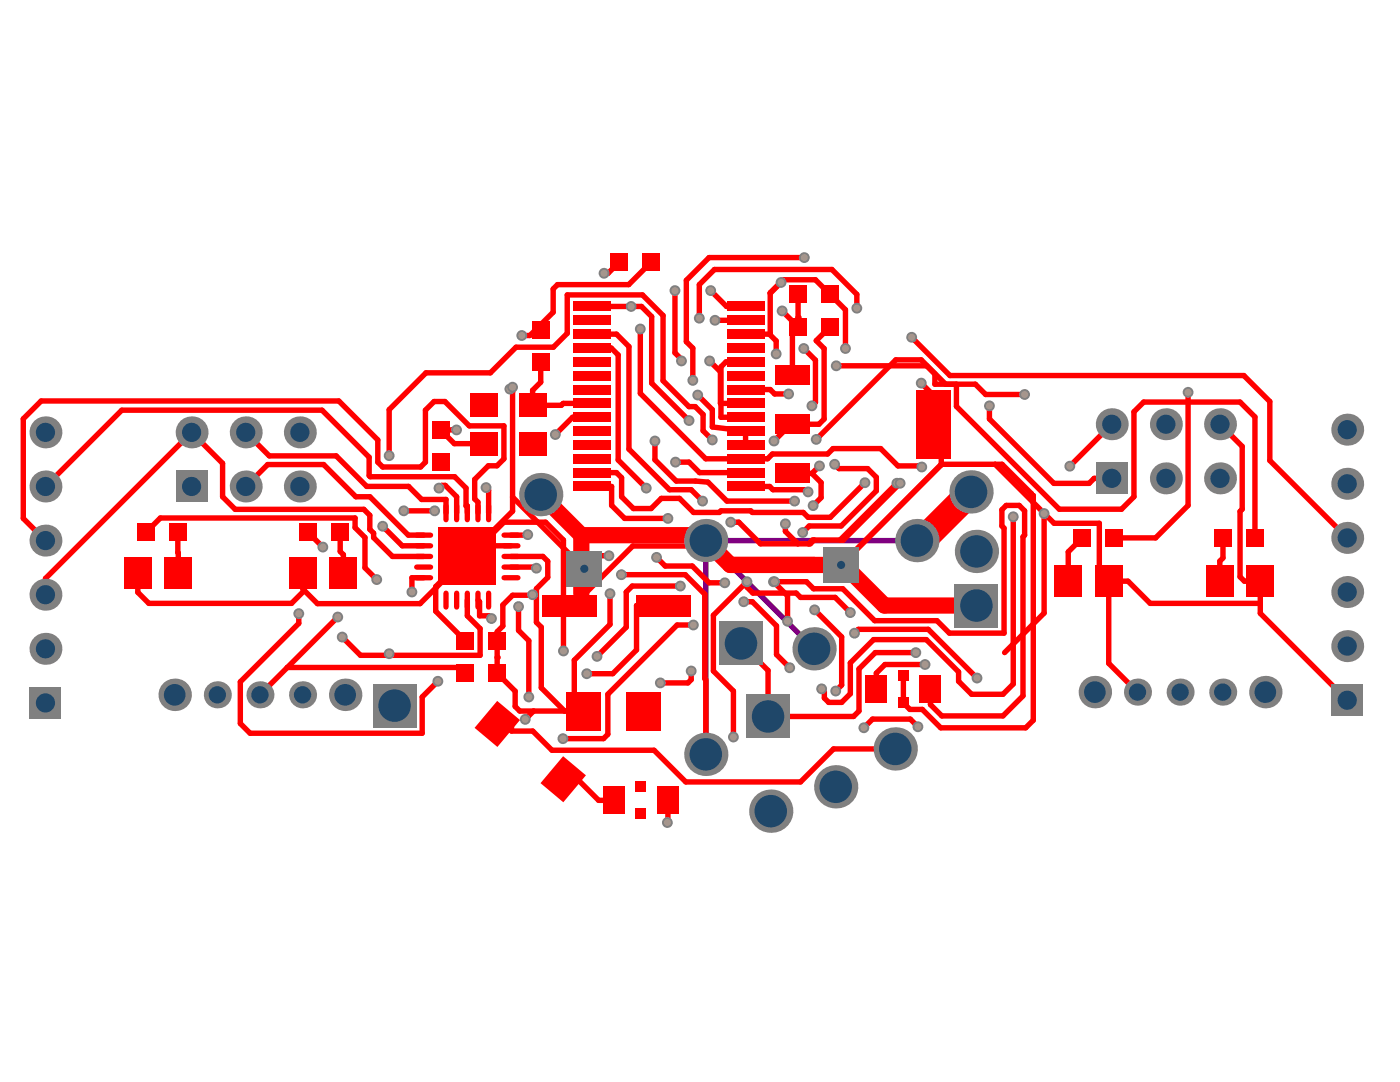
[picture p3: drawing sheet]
<svg xmlns="http://www.w3.org/2000/svg" width="279mm" height="216mm" viewBox="0 0 279 216" stroke-linecap="round" stroke-linejoin="round" font-family="sans-serif">
<path d="M140.9 107.9v42.1M140.9 107.9h42.1M140.9 107.9l21.6 21.6" fill="none" stroke="#800080" stroke-width="1.1"/>
<g fill="none" stroke="#f00" stroke-width="1.1">
<path d="M73.7 94.9l.2 .2M81.5 97.1l2.6 2.6M86.6 80.1l-1.7 1.7M90.7 88.5h5.8M90.7 95.1l2.3 2.3M94.7 95.7v3.9l.7 .6M4.6 103.4l4.5 4.5M32 103.4l-2.9 2.8M35.5 110.3l.1 4M60.4 114.3v3.2M67.9 110l.6 .7v3.6M72.6 101.6l1.2 1.2v2.8l.8 .8v.9"/>
<path d="M72.8 113.3l2.4 2.3M80.6 101.9h6.1M81.5 106.8h3M82.2 115.3h2.3M87 117v.3M90.9 108.7h5.2M93.3 119.7v3.2l2.5 2.5M95.4 119.7l.3 .4v2.8M95.6 108.7l.2 .2M59.6 122.4v2M77.7 130.4v.4h-5.8M91.7 133.2l1.1 1.1"/>
<path d="M99.2 131.2v3.1M102.8 137.9v3.1l.9 .9"/>
</g>
<circle cx="99.2" cy="131.2" r=".54" fill="#f00"/>
<g fill="none" stroke="#f00" stroke-width="1.1">
<path d="M120.6 54.5h.8M130 52.3l-4.5 4.5M153.7 58.4v.1M102.3 77.3v.9l-.5-.6M103 69.3l-5.1 5.1M107.9 76.3l-1.6 1.6v3h5.7l.4-.4M118.2 69.4h3.8M126 61.1h2l2.1 2.1M132.3 76l5.2 5.1h1.2M134.7 70.4l1.3 1.3v.3M137 68.2l1.3 1.3M141.6 72l2.2 2.2"/>
<path d="M144.9 72.2l-1 1M153.7 77.7l.9 .9M154.9 68v2.6M159.3 63.4v1.8M160.4 69.5l2.3 2.4M162.9 68l1.6 1.5M100.6 85v6.6M118.2 97.1h3.9M124.1 95.3v3.8M133.6 97.7h4.3M135 96h3.8M141.3 96.2l3.8 3.8"/>
<path d="M153.6 97.1l.7 .6M154.1 90.6l-.9 .9M158.2 94.4l3.8 .1M158.2 84.7h5.2M160.8 97.7l.5 .5M162 94.5l1.9 1.8v3M162.7 80.3l-.7 .7M163.5 93l-1.5 1.5M102.3 118.8l-1.9 1.9v4.2l-1.2 1.2M106.8 113.2l.2 .2M107.3 104.2h1.6l3.6 3.6M108.3 111l1 1v3.2l-2.3 2.3"/>
<path d="M121.5 110.9h-2.3l-.4 .4M126.4 101.5h3.6M132.8 112.9h5.4M141.5 116.3h3.1M143.9 101.9l-.3 .4M145.8 104.2h1.6M149.8 101.9l.4 .4M156.7 104.5v1.5M159.2 108.5h2.5l.8-.7h-.4l-.7 .7M160.3 102.3l1 .9M161 116.1l1.4 1.4M161.5 105l-1.3 1.2"/>
<path d="M99.2 127.8v3.4M103.5 121v4.8M107 124.2l1 .9M108 137.2l4.7 4.7h-6.2M112.5 122v.8M116.9 134.4h5.4M135.1 124.7h3.3M150.2 120.1l4.8 4.8M164 137.5l.5 .5v1.3l.9 .9M106.3 145.9l3.9 3.8M115.3 155.5l4.2 4.2M121.3 146.5l-.9 .9"/>
<path d="M133.3 164l-.1 .1"/>
</g>
<circle cx="159.3" cy="63.4" r=".54" fill="#f00"/>
<g fill="none" stroke="#f00" stroke-width="1.1">
<path d="M123.6 52.3l-2.2 2.2M125.5 56.8h-14.2l-.9 .9v4.6l-4.6 4.6h-1.7M134.7 58v12.4M141.8 58l3.2 3.1h3.8M153.7 58.4l2.6-2.6h6.4l6 6v7.7M155.9 56.4l-2.2 2.1v8l-.1 .2M159.3 58.7v4.7M160.5 51.4h-19l-4.5 4.5v12.3M97.9 74.4h-12.9l-7.3 7.3v9.2M102.3 78.2v23.8l-6.7 6.7M103 69.3h7.4l2.8-2.8v-7.7h15l4.1 4.2v13M107.9 72.2v4.1"/>
<path d="M118.2 66.7h4.8l2.5 2.5v20.4l8.1 8.1M118.2 61.1h7.8M122 69.4l1.4 1.4v21l5.6 5.6M127.8 65.7v12.8l13 13h12.4M130.1 63.2v13.3l7.4 7.4M138.3 69.5v6.4M139.2 78.8l3 2.9v3.5l6.6 .8v2.8M142.7 63.9h6.1M143.8 74.2v6.3h5M143.9 73.2v10.1h4.9M144.9 72.2h3.9M148.8 77.7h4.9"/>
<path d="M148.8 66.7h4.8M153.6 66.7l1.3 1.3M154.6 78.6h2.8M156.1 62l3.2 3.2-1.2 1.1v8.6M158.1 74.9h.1M162.7 71.9v8.4M164.5 69.5v14.1l-1.1 1.1M165.7 65.2l-2.8 2.8M166.9 73h18l1.7 1.6v2.1h8.1l2 2h7.8M171 61.5v-2.8l-5-4.9h-23.4l-3 3v6.7M181.9 67.3l7.7 7.6h58.6l5.2 5.2v11.8l15.5 15.4M183.9 76.4l2.3 2.4v10l1.6 1.6v2.4"/>
<path d="M188.7 76.7l-4.8-4.9h-5.1l-15.9 15.9M190.9 76.7v4.4l20.5 20.5h12.4l2.5-2.5v-16.9l1.9-2h19.3l3 3v24.1M237.1 78.3v22.6l-6.5 6.4h-8.2M49 97.1l4.4-4.4h11.2l6.4 6.4h2.8l7.7 7.7M49 86.3l4.7 4.7h13.4l6.1 6.1h8.3M73.7 94.9v-3.7l-9.4-9.4h-40l-15.2 15.3M73.9 95.1h16.8M84.1 99.7h4.9v2.6M84.9 81.8v10.4l-1 1h-7.5l-1-1v-4.4l-7.8-7.8h-59.4l-3.6 3.6v19.8M86.6 80.1h2.2l4.9 4.9h6.9M87.6 97.4l.5-.5h.8l2.2 2.2v3.2M91.1 85.8h-3.2l2.8 2.7"/>
<path d="M93 97.4v3.6h.3v1.3M97 97.3l.5 .5v4.5M100.6 91.6l-1.4 1.3h-1.7l-2.8 2.8M102.3 99.2l12.1 12.1v4.4M112.4 80.5h5.8M118.2 94.3h4.8l1.1 1M118.2 83.3h-3.9l-3.5 3.4M122.1 97.1v3.8l2.6 2.5h8.6M124.1 99.1l2.3 2.4M130.7 88v3.7l4.3 4.3M134.8 92.2h2.7l2.1 2.1h9.2M137.9 97.7l2.3 2.3"/>
<path d="M138.7 81.1l1.6 1.6v3.2l1.9 1.9M138.8 96l2.5 .2M145.1 100h13.5M148.8 97.1h4.8M154.1 90.6h11.1l1-1.1h9.6l3.4 3.5h4.5l.3 .2M154.3 97.7h6.5M158.2 84.7h-.4l-3.3 3.3M163.9 99.3l-1.6 1.6M166.6 92.6l.8 .9h5.8l1.7 1.7v2.7l-7 7.1h-6.4M172.6 96.3l-6.9 6.9h-4.4M179 96.4l-11.4 11.4M179.6 96.4l-11.3 11.4h-5.8"/>
<path d="M188 92.6l-18 18v4.3M197.5 81v2.6l12.8 12.8h7.1l1-.9h3.5M198.6 92.6l11.8 11.8h9v11.6h5.7l4.4 4.4h22M221.9 84.7l-8.4 8.3M243.5 84.7l4.4 4.4v12.5l-.4 .4v13.1l.8 .9h3.2v6.4l17.4 17.3M27.5 114.3v3.9l2.2 2.2h28.5l2.5-2.6-.3-3.5M32 103.4h38.9v1.9l1.9 2v6M35.5 106.2v4.1M61.5 106.2l2.9 3M67.9 106.2v3.8M72.6 101.6h-25.7l-2.5-2.5v-6.6l-6.2-6.2-29.1 29.1v3.3M74.6 107.3l3.7 3.7h6.2"/>
<path d="M76.4 105l3.9 3.9h4.2M82.2 115.3v2.8M87 117.3v4.7l5.8 5.8M90.9 113.4l-7.1 7.1h-20.4l-3-3M90.9 108.7v4.4l-3.9 3.9M95.4 100.2v2.1M95.8 108.9h6.2M102 111h6.3M102 113.2h4.8M105.3 106.7l-3.3 .1M106.3 118.7l-.1 .1h-3.9M107 117.5v6.7"/>
<path d="M107.3 104.2h-6.7l-4.5 4.5M112.5 107.8v14.2l6.3-6.3M116 118.5l-2.3 2.3M121.7 118.5v6.1l-7.1 7.1v10.2M124 114.7h12.8l3.8 3.9v16.8l.3 .2v14.9M130 101.5l2-2.1h3.6l2.8 2.9h5.2M131 111.2l1.8 1.7M135.8 116.9h-9.6l-1.2 1.2v7l-5.9 5.9M138.2 112.9l3.3 3.4M139.8 106.8l1.1 1.1M143.9 101.9h5.9M147.4 104.2l4.4 4.3h7.4l-2.5-2.5"/>
<path d="M150.2 102.3h10.1M154.4 116.1l2.8 2.8v5.1M154.6 116.1h6.4M162.4 117.5h5.8l6.4 6.3h12.4l2.5 2.5h10.9v-20.9l-.5-.4v-3.3l.9-.8h2.6l1.1 1v4.9l-.3 .3v31.8l-4 4h-12.2l-2.3-2.3v-3M167.9 112.7h.1M167.9 112.7h.5M183 107.9h1.1M202.2 103.1v33.4l-2 2h-6.3l-2.6-2.6v-1.8l-6.4-6.5h-10.6l-4.6 4.7v6.1l-1.7 1.8h-2.6M208.4 102.5v19.8l-7.9 7.9M216 107.3l-2.8 2.8v5.9M221.3 116v16.4l5.7 5.7M244.1 107.3v4l-.7 .7v4"/>
<path d="M57.3 133.2h34.4M59.6 124.4l-11.6 11.7v8.3l1.9 1.9h34.4v-7.2l3.1-3.2M67.4 123.1l-15.5 15.5M68.3 127.1l3.6 3.7M95.7 122.9h1.8l.6 .5M95.8 125.4v5.4h-18.1M99.2 134.3l3.6 3.6M99.2 126.1v1.7M103.5 125.8l2 2v11.3M108 125.1v12.1M112.5 129.9v-7.1l13.8-13.9h17.2l2.7 2.7h16.3l3.2 3.3 22.1-22.3h12.2l5.9 5.9v.4h.3v44.8l-1.5 1.5h-17l-3.6-3.6h-2.5l-1.3-1.3v-5.4M132.4 120.8h-5.4v8.9l-4.7 4.7"/>
<path d="M135.1 124.7l-13.8 13.8v8M137.9 133.9v1.7l-.6 .7h-5.5M147.9 128.4l5.4 5.4v9.2h17.1l1-1.1v-8.4l3.3-3.3h8.1M148.4 120.1h1.8M155 124.9v5.7l2.6 2.6M162.6 121.7l5.4 5.4v9.6l-1.2 1.2M169.7 122.2l-3-3h-6.9l-.9-.9h-8.6l-1.2-1.1v-1.1l-6.7 6.7v11.1l4 4v9.2M170.5 126.3l.8-.7h14l9.7 9.7M184.6 132.6h-8l-1.7 1.7v3.3M99.2 144.5h2.9v1.4h4.2M103.7 141.9h2.8l-1.7 1.6M112.3 147.4h8.1"/>
<path d="M112.4 155.5h2.9M112.7 141.9h3.8M119.5 159.7h3M133.3 159.7v4.3M178.7 149.4h-12.3l-6.6 6.6h-22.9l-6.4-6.3h-20.3M183.2 145l-1.5-1.5h-7.6l-1.7 1.7"/>
</g>
<path d="M107.9 98.7l8.1 8.1M116 106.8v11.7M116 106.8h23.8M140.9 107.9l4.8 4.8h22.2M168.4 112.7l8.1 8.1h18.4" fill="none" stroke="#f00" stroke-width="3.2"/>
<path d="M193.8 98.2l-9.7 9.7" fill="none" stroke="#f00" stroke-width="5.4"/>
<circle cx="130.7" cy="88" r="1.08" fill="#808080"/>
<circle cx="130.7" cy="88" r=".7" fill="#a6968d"/>
<circle cx="158.6" cy="100" r="1.08" fill="#808080"/>
<circle cx="158.6" cy="100" r=".7" fill="#a6968d"/>
<circle cx="127.8" cy="65.7" r="1.08" fill="#808080"/>
<circle cx="127.8" cy="65.7" r=".7" fill="#a6968d"/>
<circle cx="139.6" cy="63.5" r="1.08" fill="#808080"/>
<circle cx="139.6" cy="63.5" r=".7" fill="#a6968d"/>
<circle cx="171" cy="61.5" r="1.08" fill="#808080"/>
<circle cx="171" cy="61.5" r=".7" fill="#a6968d"/>
<circle cx="142.2" cy="87.8" r="1.08" fill="#808080"/>
<circle cx="142.2" cy="87.8" r=".7" fill="#a6968d"/>
<circle cx="77.7" cy="90.9" r="1.08" fill="#808080"/>
<circle cx="77.7" cy="90.9" r=".7" fill="#a6968d"/>
<circle cx="82.2" cy="118.1" r="1.08" fill="#808080"/>
<circle cx="82.2" cy="118.1" r=".7" fill="#a6968d"/>
<circle cx="103.5" cy="121" r="1.08" fill="#808080"/>
<circle cx="103.5" cy="121" r=".7" fill="#a6968d"/>
<circle cx="105.5" cy="139.1" r="1.08" fill="#808080"/>
<circle cx="105.5" cy="139.1" r=".7" fill="#a6968d"/>
<circle cx="112.3" cy="147.4" r="1.08" fill="#808080"/>
<circle cx="112.3" cy="147.4" r=".7" fill="#a6968d"/>
<circle cx="138.4" cy="124.7" r="1.08" fill="#808080"/>
<circle cx="138.4" cy="124.7" r=".7" fill="#a6968d"/>
<circle cx="145.8" cy="104.2" r="1.08" fill="#808080"/>
<circle cx="145.8" cy="104.2" r=".7" fill="#a6968d"/>
<circle cx="179" cy="96.4" r="1.08" fill="#808080"/>
<circle cx="179" cy="96.4" r=".7" fill="#a6968d"/>
<circle cx="156.7" cy="104.5" r="1.08" fill="#808080"/>
<circle cx="156.7" cy="104.5" r=".7" fill="#a6968d"/>
<circle cx="179.6" cy="96.4" r="1.08" fill="#808080"/>
<circle cx="179.6" cy="96.4" r=".7" fill="#a6968d"/>
<circle cx="157.4" cy="78.6" r="1.08" fill="#808080"/>
<circle cx="157.4" cy="78.6" r=".7" fill="#a6968d"/>
<circle cx="68.3" cy="127.1" r="1.08" fill="#808080"/>
<circle cx="68.3" cy="127.1" r=".7" fill="#a6968d"/>
<circle cx="77.7" cy="130.4" r="1.08" fill="#808080"/>
<circle cx="77.7" cy="130.4" r=".7" fill="#a6968d"/>
<circle cx="156.1" cy="62" r="1.08" fill="#808080"/>
<circle cx="156.1" cy="62" r=".7" fill="#a6968d"/>
<circle cx="133.2" cy="164.1" r="1.08" fill="#808080"/>
<circle cx="133.2" cy="164.1" r=".7" fill="#a6968d"/>
<circle cx="117.1" cy="134.4" r="1.08" fill="#808080"/>
<circle cx="117.1" cy="134.4" r=".7" fill="#a6968d"/>
<circle cx="110.8" cy="86.7" r="1.08" fill="#808080"/>
<circle cx="110.8" cy="86.7" r=".7" fill="#a6968d"/>
<circle cx="91.1" cy="85.8" r="1.08" fill="#808080"/>
<circle cx="91.1" cy="85.8" r=".7" fill="#a6968d"/>
<circle cx="155.9" cy="56.4" r="1.08" fill="#808080"/>
<circle cx="155.9" cy="56.4" r=".7" fill="#a6968d"/>
<circle cx="168.7" cy="69.5" r="1.08" fill="#808080"/>
<circle cx="168.7" cy="69.5" r=".7" fill="#a6968d"/>
<circle cx="101.8" cy="77.6" r="1.08" fill="#808080"/>
<circle cx="101.8" cy="77.6" r=".7" fill="#a6968d"/>
<circle cx="104.1" cy="66.9" r="1.08" fill="#808080"/>
<circle cx="104.1" cy="66.9" r=".7" fill="#a6968d"/>
<circle cx="102.3" cy="77.3" r="1.08" fill="#808080"/>
<circle cx="102.3" cy="77.3" r=".7" fill="#a6968d"/>
<circle cx="162.3" cy="100.9" r="1.08" fill="#808080"/>
<circle cx="162.3" cy="100.9" r=".7" fill="#a6968d"/>
<circle cx="137.5" cy="83.9" r="1.08" fill="#808080"/>
<circle cx="137.5" cy="83.9" r=".7" fill="#a6968d"/>
<circle cx="139.2" cy="78.8" r="1.08" fill="#808080"/>
<circle cx="139.2" cy="78.8" r=".7" fill="#a6968d"/>
<circle cx="163.5" cy="93" r="1.08" fill="#808080"/>
<circle cx="163.5" cy="93" r=".7" fill="#a6968d"/>
<circle cx="213.5" cy="93" r="1.08" fill="#808080"/>
<circle cx="213.5" cy="93" r=".7" fill="#a6968d"/>
<circle cx="162.6" cy="121.7" r="1.08" fill="#808080"/>
<circle cx="162.6" cy="121.7" r=".7" fill="#a6968d"/>
<circle cx="166.8" cy="137.9" r="1.08" fill="#808080"/>
<circle cx="166.8" cy="137.9" r=".7" fill="#a6968d"/>
<circle cx="129" cy="97.4" r="1.08" fill="#808080"/>
<circle cx="129" cy="97.4" r=".7" fill="#a6968d"/>
<circle cx="146.4" cy="147.1" r="1.08" fill="#808080"/>
<circle cx="146.4" cy="147.1" r=".7" fill="#a6968d"/>
<circle cx="169.7" cy="122.2" r="1.08" fill="#808080"/>
<circle cx="169.7" cy="122.2" r=".7" fill="#a6968d"/>
<circle cx="149.1" cy="116.1" r="1.08" fill="#808080"/>
<circle cx="149.1" cy="116.1" r=".7" fill="#a6968d"/>
<circle cx="140.2" cy="100" r="1.08" fill="#808080"/>
<circle cx="140.2" cy="100" r=".7" fill="#a6968d"/>
<circle cx="76.4" cy="105" r="1.08" fill="#808080"/>
<circle cx="76.4" cy="105" r=".7" fill="#a6968d"/>
<circle cx="59.6" cy="122.4" r="1.08" fill="#808080"/>
<circle cx="59.6" cy="122.4" r=".7" fill="#a6968d"/>
<circle cx="87.4" cy="135.9" r="1.08" fill="#808080"/>
<circle cx="87.4" cy="135.9" r=".7" fill="#a6968d"/>
<circle cx="75.2" cy="115.6" r="1.08" fill="#808080"/>
<circle cx="75.2" cy="115.6" r=".7" fill="#a6968d"/>
<circle cx="107" cy="113.4" r="1.08" fill="#808080"/>
<circle cx="107" cy="113.4" r=".7" fill="#a6968d"/>
<circle cx="182.8" cy="130.2" r="1.08" fill="#808080"/>
<circle cx="182.8" cy="130.2" r=".7" fill="#a6968d"/>
<circle cx="134.8" cy="92.2" r="1.08" fill="#808080"/>
<circle cx="134.8" cy="92.2" r=".7" fill="#a6968d"/>
<circle cx="131" cy="111.2" r="1.08" fill="#808080"/>
<circle cx="131" cy="111.2" r=".7" fill="#a6968d"/>
<circle cx="144.6" cy="116.3" r="1.08" fill="#808080"/>
<circle cx="144.6" cy="116.3" r=".7" fill="#a6968d"/>
<circle cx="148.4" cy="120.1" r="1.08" fill="#808080"/>
<circle cx="148.4" cy="120.1" r=".7" fill="#a6968d"/>
<circle cx="157.6" cy="133.2" r="1.08" fill="#808080"/>
<circle cx="157.6" cy="133.2" r=".7" fill="#a6968d"/>
<circle cx="172.4" cy="145.2" r="1.08" fill="#808080"/>
<circle cx="172.4" cy="145.2" r=".7" fill="#a6968d"/>
<circle cx="183.2" cy="145" r="1.08" fill="#808080"/>
<circle cx="183.2" cy="145" r=".7" fill="#a6968d"/>
<circle cx="197.5" cy="81" r="1.08" fill="#808080"/>
<circle cx="197.5" cy="81" r=".7" fill="#a6968d"/>
<circle cx="161.3" cy="98.2" r="1.08" fill="#808080"/>
<circle cx="161.3" cy="98.2" r=".7" fill="#a6968d"/>
<circle cx="64.4" cy="109.2" r="1.08" fill="#808080"/>
<circle cx="64.4" cy="109.2" r=".7" fill="#a6968d"/>
<circle cx="80.6" cy="101.9" r="1.08" fill="#808080"/>
<circle cx="80.6" cy="101.9" r=".7" fill="#a6968d"/>
<circle cx="86.7" cy="101.9" r="1.08" fill="#808080"/>
<circle cx="86.7" cy="101.9" r=".7" fill="#a6968d"/>
<circle cx="105.3" cy="106.7" r="1.08" fill="#808080"/>
<circle cx="105.3" cy="106.7" r=".7" fill="#a6968d"/>
<circle cx="181.9" cy="67.3" r="1.08" fill="#808080"/>
<circle cx="181.9" cy="67.3" r=".7" fill="#a6968d"/>
<circle cx="195" cy="135.3" r="1.08" fill="#808080"/>
<circle cx="195" cy="135.3" r=".7" fill="#a6968d"/>
<circle cx="170.5" cy="126.3" r="1.08" fill="#808080"/>
<circle cx="170.5" cy="126.3" r=".7" fill="#a6968d"/>
<circle cx="138.3" cy="75.9" r="1.08" fill="#808080"/>
<circle cx="138.3" cy="75.9" r=".7" fill="#a6968d"/>
<circle cx="160.5" cy="51.4" r="1.08" fill="#808080"/>
<circle cx="160.5" cy="51.4" r=".7" fill="#a6968d"/>
<circle cx="133.3" cy="103.4" r="1.08" fill="#808080"/>
<circle cx="133.3" cy="103.4" r=".7" fill="#a6968d"/>
<circle cx="164" cy="137.5" r="1.08" fill="#808080"/>
<circle cx="164" cy="137.5" r=".7" fill="#a6968d"/>
<circle cx="202.2" cy="103.1" r="1.08" fill="#808080"/>
<circle cx="202.2" cy="103.1" r=".7" fill="#a6968d"/>
<circle cx="237.1" cy="78.3" r="1.08" fill="#808080"/>
<circle cx="237.1" cy="78.3" r=".7" fill="#a6968d"/>
<circle cx="204.5" cy="78.7" r="1.08" fill="#808080"/>
<circle cx="204.5" cy="78.7" r=".7" fill="#a6968d"/>
<circle cx="166.9" cy="73" r="1.08" fill="#808080"/>
<circle cx="166.9" cy="73" r=".7" fill="#a6968d"/>
<circle cx="162.9" cy="87.7" r="1.08" fill="#808080"/>
<circle cx="162.9" cy="87.7" r=".7" fill="#a6968d"/>
<circle cx="141.8" cy="58" r="1.08" fill="#808080"/>
<circle cx="141.8" cy="58" r=".7" fill="#a6968d"/>
<circle cx="134.7" cy="58" r="1.08" fill="#808080"/>
<circle cx="134.7" cy="58" r=".7" fill="#a6968d"/>
<circle cx="136" cy="72" r="1.08" fill="#808080"/>
<circle cx="136" cy="72" r=".7" fill="#a6968d"/>
<circle cx="141.6" cy="72" r="1.08" fill="#808080"/>
<circle cx="141.6" cy="72" r=".7" fill="#a6968d"/>
<circle cx="119.1" cy="131" r="1.08" fill="#808080"/>
<circle cx="119.1" cy="131" r=".7" fill="#a6968d"/>
<circle cx="135.8" cy="116.9" r="1.08" fill="#808080"/>
<circle cx="135.8" cy="116.9" r=".7" fill="#a6968d"/>
<circle cx="98.1" cy="123.4" r="1.08" fill="#808080"/>
<circle cx="98.1" cy="123.4" r=".7" fill="#a6968d"/>
<circle cx="131.8" cy="136.3" r="1.08" fill="#808080"/>
<circle cx="131.8" cy="136.3" r=".7" fill="#a6968d"/>
<circle cx="137.9" cy="133.9" r="1.08" fill="#808080"/>
<circle cx="137.9" cy="133.9" r=".7" fill="#a6968d"/>
<circle cx="157.2" cy="124" r="1.08" fill="#808080"/>
<circle cx="157.2" cy="124" r=".7" fill="#a6968d"/>
<circle cx="154.4" cy="116.1" r="1.08" fill="#808080"/>
<circle cx="154.4" cy="116.1" r=".7" fill="#a6968d"/>
<circle cx="154.5" cy="88" r="1.08" fill="#808080"/>
<circle cx="154.5" cy="88" r=".7" fill="#a6968d"/>
<circle cx="154.6" cy="116.1" r="1.08" fill="#808080"/>
<circle cx="154.6" cy="116.1" r=".7" fill="#a6968d"/>
<circle cx="184" cy="93.2" r="1.08" fill="#808080"/>
<circle cx="184" cy="93.2" r=".7" fill="#a6968d"/>
<circle cx="166.6" cy="92.6" r="1.08" fill="#808080"/>
<circle cx="166.6" cy="92.6" r=".7" fill="#a6968d"/>
<circle cx="160.2" cy="106.2" r="1.08" fill="#808080"/>
<circle cx="160.2" cy="106.2" r=".7" fill="#a6968d"/>
<circle cx="172.6" cy="96.3" r="1.08" fill="#808080"/>
<circle cx="172.6" cy="96.3" r=".7" fill="#a6968d"/>
<circle cx="184.6" cy="132.6" r="1.08" fill="#808080"/>
<circle cx="184.6" cy="132.6" r=".7" fill="#a6968d"/>
<circle cx="124" cy="114.7" r="1.08" fill="#808080"/>
<circle cx="124" cy="114.7" r=".7" fill="#a6968d"/>
<circle cx="112.5" cy="129.9" r="1.08" fill="#808080"/>
<circle cx="112.5" cy="129.9" r=".7" fill="#a6968d"/>
<circle cx="183.9" cy="76.4" r="1.08" fill="#808080"/>
<circle cx="183.9" cy="76.4" r=".7" fill="#a6968d"/>
<circle cx="121.7" cy="118.5" r="1.08" fill="#808080"/>
<circle cx="121.7" cy="118.5" r=".7" fill="#a6968d"/>
<circle cx="106.3" cy="118.7" r="1.08" fill="#808080"/>
<circle cx="106.3" cy="118.7" r=".7" fill="#a6968d"/>
<circle cx="67.4" cy="123.1" r="1.08" fill="#808080"/>
<circle cx="67.4" cy="123.1" r=".7" fill="#a6968d"/>
<circle cx="97" cy="97.3" r="1.08" fill="#808080"/>
<circle cx="97" cy="97.3" r=".7" fill="#a6968d"/>
<circle cx="87.6" cy="97.4" r="1.08" fill="#808080"/>
<circle cx="87.6" cy="97.4" r=".7" fill="#a6968d"/>
<circle cx="208.4" cy="102.5" r="1.08" fill="#808080"/>
<circle cx="208.4" cy="102.5" r=".7" fill="#a6968d"/>
<circle cx="126" cy="61.2" r="1.08" fill="#808080"/>
<circle cx="126" cy="61.2" r=".7" fill="#a6968d"/>
<circle cx="120.6" cy="54.5" r="1.08" fill="#808080"/>
<circle cx="120.6" cy="54.5" r=".7" fill="#a6968d"/>
<circle cx="104.8" cy="143.5" r="1.08" fill="#808080"/>
<circle cx="104.8" cy="143.5" r=".7" fill="#a6968d"/>
<circle cx="162" cy="81" r="1.08" fill="#808080"/>
<circle cx="162" cy="81" r=".7" fill="#a6968d"/>
<circle cx="160.4" cy="69.5" r="1.08" fill="#808080"/>
<circle cx="160.4" cy="69.5" r=".7" fill="#a6968d"/>
<circle cx="142.7" cy="63.9" r="1.08" fill="#808080"/>
<circle cx="142.7" cy="63.9" r=".7" fill="#a6968d"/>
<circle cx="154.9" cy="70.6" r="1.08" fill="#808080"/>
<circle cx="154.9" cy="70.6" r=".7" fill="#a6968d"/>
<circle cx="121.5" cy="110.9" r="1.08" fill="#808080"/>
<circle cx="121.5" cy="110.9" r=".7" fill="#a6968d"/>
<circle cx="95.6" cy="113.4" r="1.06" fill="#808080"/>
<circle cx="95.6" cy="113.4" r=".43" fill="#a6968d"/>
<circle cx="90.9" cy="113.4" r="1.06" fill="#808080"/>
<circle cx="90.9" cy="113.4" r=".43" fill="#a6968d"/>
<circle cx="95.6" cy="108.7" r="1.06" fill="#808080"/>
<circle cx="95.6" cy="108.7" r=".43" fill="#a6968d"/>
<circle cx="90.9" cy="108.7" r="1.06" fill="#808080"/>
<circle cx="90.9" cy="108.7" r=".43" fill="#a6968d"/>
<circle cx="114.4" cy="111.3" r="1.08" fill="#808080"/>
<circle cx="114.4" cy="111.3" r=".7" fill="#a6968d"/>
<circle cx="118.8" cy="111.3" r="1.08" fill="#808080"/>
<circle cx="118.8" cy="111.3" r=".7" fill="#a6968d"/>
<circle cx="114.4" cy="115.7" r="1.08" fill="#808080"/>
<circle cx="114.4" cy="115.7" r=".7" fill="#a6968d"/>
<circle cx="165.7" cy="114.9" r="1.08" fill="#808080"/>
<circle cx="165.7" cy="114.9" r=".7" fill="#a6968d"/>
<circle cx="170" cy="114.9" r="1.08" fill="#808080"/>
<circle cx="170" cy="114.9" r=".7" fill="#a6968d"/>
<circle cx="170" cy="110.6" r="1.08" fill="#808080"/>
<circle cx="170" cy="110.6" r=".7" fill="#a6968d"/>
<circle cx="165.7" cy="110.6" r="1.08" fill="#808080"/>
<circle cx="165.7" cy="110.6" r=".7" fill="#a6968d"/>
<circle cx="118.8" cy="115.7" r="1.08" fill="#808080"/>
<circle cx="118.8" cy="115.7" r=".7" fill="#a6968d"/>
<circle cx="49" cy="97.1" r="3.2" fill="#808080"/>
<circle cx="49" cy="97.1" r="1.91" fill="#1f4769"/>
<circle cx="49" cy="86.3" r="3.2" fill="#808080"/>
<circle cx="49" cy="86.3" r="1.91" fill="#1f4769"/>
<circle cx="221.9" cy="84.7" r="3.2" fill="#808080"/>
<circle cx="221.9" cy="84.7" r="1.91" fill="#1f4769"/>
<path d="M218.7 92.3h6.4v6.3h-6.4z" fill-rule="evenodd" fill="#808080"/>
<circle cx="221.9" cy="95.5" r="1.91" fill="#1f4769"/>
<circle cx="51.9" cy="138.6" r="2.7" fill="#808080"/>
<circle cx="51.9" cy="138.6" r="1.73" fill="#1f4769"/>
<circle cx="60.4" cy="138.6" r="2.7" fill="#808080"/>
<circle cx="60.4" cy="138.6" r="1.73" fill="#1f4769"/>
<circle cx="59.8" cy="97.1" r="3.2" fill="#808080"/>
<circle cx="59.8" cy="97.1" r="1.91" fill="#1f4769"/>
<path d="M113.1 110h7v7h-7z" fill-rule="evenodd" fill="#808080"/>
<circle cx="116.6" cy="113.5" r=".81" fill="#1f4769"/>
<path d="M265.7 136.5h6.4v6.4h-6.4z" fill-rule="evenodd" fill="#808080"/>
<circle cx="268.9" cy="139.7" r="1.91" fill="#1f4769"/>
<circle cx="268.9" cy="96.5" r="3.2" fill="#808080"/>
<circle cx="268.9" cy="96.5" r="1.91" fill="#1f4769"/>
<circle cx="34.9" cy="138.6" r="3.2" fill="#808080"/>
<circle cx="34.9" cy="138.6" r="2.16" fill="#1f4769"/>
<circle cx="68.9" cy="138.6" r="3.2" fill="#808080"/>
<circle cx="68.9" cy="138.6" r="2.16" fill="#1f4769"/>
<circle cx="59.8" cy="86.3" r="3.2" fill="#808080"/>
<circle cx="59.8" cy="86.3" r="1.91" fill="#1f4769"/>
<circle cx="166.8" cy="157" r="4.3" fill="#808080"/>
<circle cx="166.8" cy="157" r="3.2" fill="#1f4769"/>
<circle cx="153.8" cy="161.9" r="4.3" fill="#808080"/>
<circle cx="153.8" cy="161.9" r="3.2" fill="#1f4769"/>
<circle cx="162.5" cy="129.5" r="4.3" fill="#808080"/>
<circle cx="162.5" cy="129.5" r="3.2" fill="#1f4769"/>
<path d="M149 138.6h8.6v8.7h-8.6z" fill-rule="evenodd" fill="#808080"/>
<circle cx="153.3" cy="143" r="3.2" fill="#1f4769"/>
<path d="M190.6 116.5h8.6v8.6h-8.6z" fill-rule="evenodd" fill="#808080"/>
<circle cx="194.9" cy="120.8" r="3.2" fill="#1f4769"/>
<circle cx="193.8" cy="98.2" r="4.3" fill="#808080"/>
<circle cx="193.8" cy="98.2" r="3.2" fill="#1f4769"/>
<circle cx="218.5" cy="138.1" r="3.2" fill="#808080"/>
<circle cx="218.5" cy="138.1" r="2.16" fill="#1f4769"/>
<circle cx="227" cy="138.1" r="2.7" fill="#808080"/>
<circle cx="227" cy="138.1" r="1.73" fill="#1f4769"/>
<circle cx="235.5" cy="138.1" r="2.7" fill="#808080"/>
<circle cx="235.5" cy="138.1" r="1.73" fill="#1f4769"/>
<circle cx="244" cy="138.1" r="2.7" fill="#808080"/>
<circle cx="244" cy="138.1" r="1.73" fill="#1f4769"/>
<circle cx="243.5" cy="84.7" r="3.2" fill="#808080"/>
<circle cx="243.5" cy="84.7" r="1.91" fill="#1f4769"/>
<circle cx="243.5" cy="95.5" r="3.2" fill="#808080"/>
<circle cx="243.5" cy="95.5" r="1.91" fill="#1f4769"/>
<circle cx="232.7" cy="84.7" r="3.2" fill="#808080"/>
<circle cx="232.7" cy="84.7" r="1.91" fill="#1f4769"/>
<circle cx="232.7" cy="95.5" r="3.2" fill="#808080"/>
<circle cx="232.7" cy="95.5" r="1.91" fill="#1f4769"/>
<circle cx="268.9" cy="118.1" r="3.2" fill="#808080"/>
<circle cx="268.9" cy="118.1" r="1.91" fill="#1f4769"/>
<circle cx="268.9" cy="128.9" r="3.2" fill="#808080"/>
<circle cx="268.9" cy="128.9" r="1.91" fill="#1f4769"/>
<circle cx="252.5" cy="138.1" r="3.2" fill="#808080"/>
<circle cx="252.5" cy="138.1" r="2.16" fill="#1f4769"/>
<circle cx="268.9" cy="85.7" r="3.2" fill="#808080"/>
<circle cx="268.9" cy="85.7" r="1.91" fill="#1f4769"/>
<circle cx="268.9" cy="107.3" r="3.2" fill="#808080"/>
<circle cx="268.9" cy="107.3" r="1.91" fill="#1f4769"/>
<path d="M164.4 109.2h7v7h-7z" fill-rule="evenodd" fill="#808080"/>
<circle cx="167.9" cy="112.7" r=".81" fill="#1f4769"/>
<circle cx="194.9" cy="110" r="4.3" fill="#808080"/>
<circle cx="194.9" cy="110" r="3.2" fill="#1f4769"/>
<path d="M5.9 137.1h6.4v6.4h-6.4z" fill-rule="evenodd" fill="#808080"/>
<circle cx="9.1" cy="140.3" r="1.91" fill="#1f4769"/>
<circle cx="43.4" cy="138.6" r="2.7" fill="#808080"/>
<circle cx="43.4" cy="138.6" r="1.73" fill="#1f4769"/>
<circle cx="9.1" cy="97.1" r="3.2" fill="#808080"/>
<circle cx="9.1" cy="97.1" r="1.91" fill="#1f4769"/>
<path d="M35 93.9h6.4v6.4h-6.4z" fill-rule="evenodd" fill="#808080"/>
<circle cx="38.2" cy="97.1" r="1.91" fill="#1f4769"/>
<circle cx="9.1" cy="118.7" r="3.2" fill="#808080"/>
<circle cx="9.1" cy="118.7" r="1.91" fill="#1f4769"/>
<circle cx="9.1" cy="129.5" r="3.2" fill="#808080"/>
<circle cx="9.1" cy="129.5" r="1.91" fill="#1f4769"/>
<circle cx="9.1" cy="86.3" r="3.2" fill="#808080"/>
<circle cx="9.1" cy="86.3" r="1.91" fill="#1f4769"/>
<circle cx="9.1" cy="107.9" r="3.2" fill="#808080"/>
<circle cx="9.1" cy="107.9" r="1.91" fill="#1f4769"/>
<circle cx="38.2" cy="86.3" r="3.2" fill="#808080"/>
<circle cx="38.2" cy="86.3" r="1.91" fill="#1f4769"/>
<path d="M143.6 124.1h8.6v8.6h-8.6z" fill-rule="evenodd" fill="#808080"/>
<circle cx="147.9" cy="128.4" r="3.2" fill="#1f4769"/>
<path d="M74.4 136.5h8.7v8.6h-8.7z" fill-rule="evenodd" fill="#808080"/>
<circle cx="78.7" cy="140.8" r="3.2" fill="#1f4769"/>
<circle cx="140.9" cy="107.9" r="4.3" fill="#808080"/>
<circle cx="140.9" cy="107.9" r="3.2" fill="#1f4769"/>
<circle cx="183" cy="107.9" r="4.3" fill="#808080"/>
<circle cx="183" cy="107.9" r="3.2" fill="#1f4769"/>
<circle cx="107.9" cy="98.7" r="4.3" fill="#808080"/>
<circle cx="107.9" cy="98.7" r="3.2" fill="#1f4769"/>
<circle cx="140.9" cy="150.5" r="4.3" fill="#808080"/>
<circle cx="140.9" cy="150.5" r="3.2" fill="#1f4769"/>
<circle cx="178.7" cy="149.4" r="4.3" fill="#808080"/>
<circle cx="178.7" cy="149.4" r="3.2" fill="#1f4769"/>
<path d="M66.2 104.5h3.4v3.5h-3.4z" fill-rule="evenodd" fill="#f00"/>
<path d="M83.2 111h2.7M83.2 113.2h2.7M83.2 115.3h2.7M83.2 106.8h2.7M100.6 111h2.8M100.6 113.2h2.8M100.6 115.3h2.8M100.6 106.8h2.8" fill="none" stroke="#f00" stroke-width="1.1"/>
<g fill="#f00">
<path d="M106.2 70.5h3.4v3.4h-3.4z" fill-rule="evenodd"/>
<path d="M126.8 155.9h2.2v2.2h-2.2z" fill-rule="evenodd"/>
<path d="M179.2 139.2h2.2v2.1h-2.2z" fill-rule="evenodd"/>
<path d="M220.7 105.6h3.4v3.4h-3.4z" fill-rule="evenodd"/>
<path d="M248.8 105.6h3.4v3.4h-3.4z" fill-rule="evenodd"/>
</g>
<path d="M83.2 108.9h2.7" fill="none" stroke="#f00" stroke-width="1.1"/>
<path d="M91.1 132.6h3.4v3.4h-3.4z" fill-rule="evenodd" fill="#f00"/>
<path d="M91.1 118.4v2.7M93.3 118.4v2.7M95.4 118.4v2.7" fill="none" stroke="#f00" stroke-width="1.1"/>
<path d="M91.1 126.1h3.4v3.4h-3.4z" fill-rule="evenodd" fill="#f00"/>
<path d="M91.1 100.9v2.8M93.3 100.9v2.8M95.4 100.9v2.8M100.6 108.9h2.8" fill="none" stroke="#f00" stroke-width="1.1"/>
<g fill="#f00">
<path d="M106.2 64.1h3.4v3.4h-3.4z" fill-rule="evenodd"/>
<path d="M126.8 161.3h2.2v2.2h-2.2z" fill-rule="evenodd"/>
<path d="M179.2 133.8h2.2v2.1h-2.2z" fill-rule="evenodd"/>
<path d="M210.4 112.8h5.6v6.4h-5.6z" fill-rule="evenodd"/>
<path d="M32.8 111.2h5.5v6.3h-5.5z" fill-rule="evenodd"/>
<path d="M24.7 111.2h5.6v6.3h-5.6z" fill-rule="evenodd"/>
<path d="M33.8 104.5h3.4v3.5h-3.4z" fill-rule="evenodd"/>
<path d="M27.4 104.5h3.4v3.5h-3.4z" fill-rule="evenodd"/>
<path d="M65.8 111.2h5.5v6.3h-5.5z" fill-rule="evenodd"/>
<path d="M57.7 111.2h5.5v6.3h-5.5z" fill-rule="evenodd"/>
<path d="M59.8 104.5h3.4v3.5h-3.4z" fill-rule="evenodd"/>
<path d="M93.7 86.2h5.6v4.7h-5.6z" fill-rule="evenodd"/>
<path d="M103.5 86.2h5.6v4.7h-5.6z" fill-rule="evenodd"/>
<path d="M86.2 84.1h3.4v3.4h-3.4z" fill-rule="evenodd"/>
<path d="M127 118.7h10.8v4.3h-10.8z" fill-rule="evenodd"/>
<path d="M114.5 96.1h7.4v1.9h-7.4z" fill-rule="evenodd"/>
<path d="M114.5 93.4h7.4v1.9h-7.4z" fill-rule="evenodd"/>
<path d="M114.5 87.8h7.4v1.9h-7.4z" fill-rule="evenodd"/>
<path d="M114.5 85.1h7.4v1.9h-7.4z" fill-rule="evenodd"/>
<path d="M114.5 79.5h7.4v1.9h-7.4z" fill-rule="evenodd"/>
<path d="M114.5 76.8h7.4v1.9h-7.4z" fill-rule="evenodd"/>
<path d="M114.5 71.2h7.4v2h-7.4z" fill-rule="evenodd"/>
<path d="M114.5 68.5h7.4v1.9h-7.4z" fill-rule="evenodd"/>
<path d="M114.5 63h7.4v1.9h-7.4z" fill-rule="evenodd"/>
<path d="M114.5 60.2h7.4v1.9h-7.4z" fill-rule="evenodd"/>
<path d="M121.9 50.6h3.4v3.4h-3.4z" fill-rule="evenodd"/>
<path d="M128.3 50.6h3.4v3.4h-3.4z" fill-rule="evenodd"/>
<path d="M145.1 96.1h7.4v1.9h-7.4z" fill-rule="evenodd"/>
<path d="M145.1 93.4h7.4v1.9h-7.4z" fill-rule="evenodd"/>
<path d="M145.1 87.8h7.4v1.9h-7.4z" fill-rule="evenodd"/>
<path d="M145.1 85.1h7.4v1.9h-7.4z" fill-rule="evenodd"/>
<path d="M145.1 79.5h7.4v1.9h-7.4z" fill-rule="evenodd"/>
<path d="M145.1 76.8h7.4v1.9h-7.4z" fill-rule="evenodd"/>
<path d="M145.1 71.2h7.4v2h-7.4z" fill-rule="evenodd"/>
<path d="M145.1 68.5h7.4v1.9h-7.4z" fill-rule="evenodd"/>
<path d="M145.1 63h7.4v1.9h-7.4z" fill-rule="evenodd"/>
<path d="M145.1 60.2h7.4v1.9h-7.4z" fill-rule="evenodd"/>
<path d="M214.3 105.6h3.4v3.4h-3.4z" fill-rule="evenodd"/>
<path d="M242.4 105.6h3.4v3.4h-3.4z" fill-rule="evenodd"/>
<path d="M97.5 132.6h3.4v3.4h-3.4z" fill-rule="evenodd"/>
</g>
<path d="M89 118.4v2.7M97.5 118.4v2.7" fill="none" stroke="#f00" stroke-width="1.1"/>
<g fill="#f00">
<path d="M97.5 126.1h3.4v3.4h-3.4z" fill-rule="evenodd"/>
<path d="M86.2 90.5h3.4v3.4h-3.4z" fill-rule="evenodd"/>
</g>
<path d="M89 100.9v2.8M97.5 100.9v2.8" fill="none" stroke="#f00" stroke-width="1.1"/>
<g fill="#f00">
<path d="M120.3 157h4.4v5.4h-4.4z" fill-rule="evenodd"/>
<path d="M131.1 157h4.4v5.4h-4.4z" fill-rule="evenodd"/>
<path d="M125 138.1h6.9v7.6h-6.9z" fill-rule="evenodd"/>
<path d="M113.1 138.1h6.8v7.6h-6.8z" fill-rule="evenodd"/>
<path d="M114.5 90.6h7.4v1.9h-7.4z" fill-rule="evenodd"/>
<path d="M114.5 82.3h7.4v1.9h-7.4z" fill-rule="evenodd"/>
<path d="M114.5 74h7.4v1.9h-7.4z" fill-rule="evenodd"/>
<path d="M114.5 65.7h7.4v1.9h-7.4z" fill-rule="evenodd"/>
<path d="M172.7 134.9h4.3v5.4h-4.3z" fill-rule="evenodd"/>
<path d="M154.8 92.5h6.8v3.8h-6.8z" fill-rule="evenodd"/>
<path d="M154.7 82.7h6.9v3.9h-6.9z" fill-rule="evenodd"/>
<path d="M145.1 90.6h7.4v1.9h-7.4z" fill-rule="evenodd"/>
<path d="M145.1 82.3h7.4v1.9h-7.4z" fill-rule="evenodd"/>
<path d="M154.7 73h6.9v3.8h-6.9z" fill-rule="evenodd"/>
<path d="M145.1 74h7.4v1.9h-7.4z" fill-rule="evenodd"/>
<path d="M145.1 65.7h7.4v1.9h-7.4z" fill-rule="evenodd"/>
<path d="M157.6 57h3.4v3.4h-3.4z" fill-rule="evenodd"/>
<path d="M164 57h3.4v3.4h-3.4z" fill-rule="evenodd"/>
<path d="M164 63.5h3.4v3.4h-3.4z" fill-rule="evenodd"/>
<path d="M157.6 63.5h3.4v3.4h-3.4z" fill-rule="evenodd"/>
<path d="M183.5 134.9h4.3v5.4h-4.3z" fill-rule="evenodd"/>
<path d="M99.2 139.9l4.6 3.8-4.5 5.3-4.6-3.8z" fill-rule="evenodd"/>
<path d="M103.5 78.5h5.6v4.7h-5.6z" fill-rule="evenodd"/>
<path d="M93.7 78.5h5.6v4.7h-5.6z" fill-rule="evenodd"/>
<path d="M87.5 105.3h11.5v11.5h-11.5z" fill-rule="evenodd"/>
<path d="M182.8 77.9h6.8v13.6h-6.8z" fill-rule="evenodd"/>
<path d="M218.5 112.8h5.5v6.4h-5.5z" fill-rule="evenodd"/>
<path d="M240.7 112.8h5.5v6.4h-5.5z" fill-rule="evenodd"/>
<path d="M108.3 118.7h10.8v4.3h-10.8z" fill-rule="evenodd"/>
<path d="M112.4 150.9l4.5 3.8-4.5 5.4-4.5-3.8z" fill-rule="evenodd"/>
<path d="M248.8 112.8h5.5v6.4h-5.5z" fill-rule="evenodd"/>
</g>
</svg>
